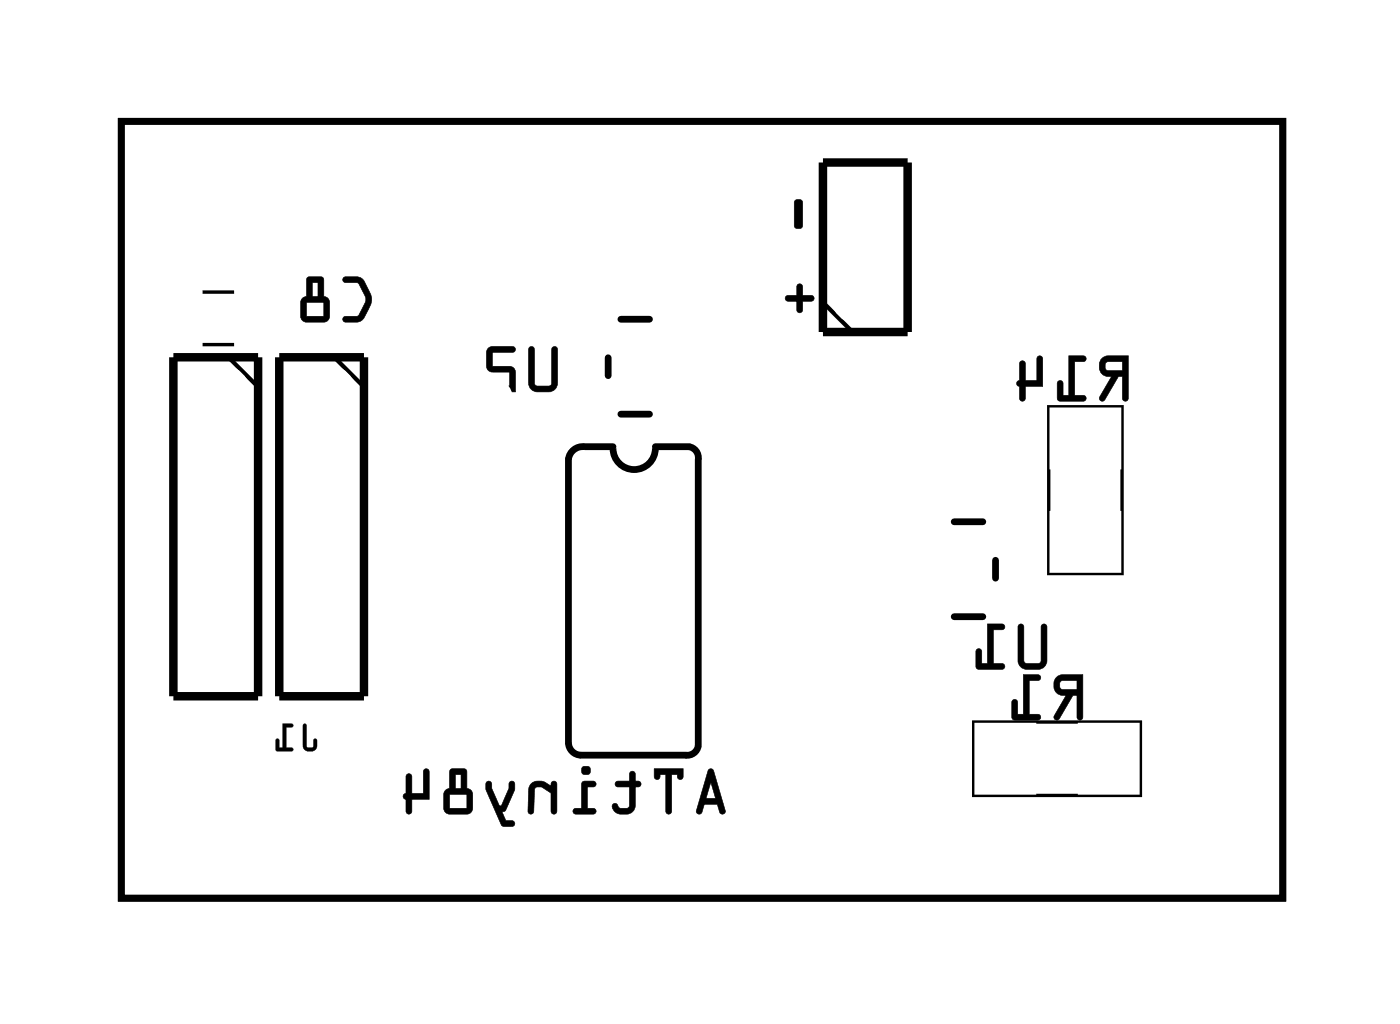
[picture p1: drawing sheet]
<svg xmlns="http://www.w3.org/2000/svg" width="42mm" height="31mm" viewBox="0 0 42 31" stroke-linecap="round" stroke-linejoin="round" font-family="sans-serif">
<path d="M3.6 3.6h34.9v23.3h-34.9zM17.5 13.4h-.2l-.3 .4v8.5l.1 .1 .3 .2h3.2l.3-.1v-.1v-8.6a.33 .33 0 0 0-.2-.4h-1M17.5 13.4h.9M18.2 10.7v.6M18.4 13.4a.64 .64 0 0 0 .6 .7 .64 .64 0 0 0 .7-.7M18.6 12.4h.9M18.6 9.6h.9M28.6 15.6h.9M28.6 18.5h.9M29.9 16.8v.5" fill="none" stroke="#000" stroke-width=".2"/>
<g fill="#000">
<path d="M4.8 8.7h.8v1.7h-.8zM7.5 8.7h.7v1.7h-.7z"/>
<path d="M10.3 8.3v.2h.4l.3 .5-.3 .5h-.4v.1l.1 .1a.6 .6 0 0 0 .7-.6v-.3l-.2-.4-.2-.1zM9.2 8.3v.6l-.2 .2v.4l.2 .2 .6-.1 .1-.1v-.4l-.2-.2v-.6zM9.2 9.1h.5v.4h-.5zM9.4 8.5h.1v.4h-.1z"/>
<path d="M10.3 8.3v.2h.4l.3 .5-.3 .5h-.3a.1 .1 0 0 0-.1 .1 .1 .1 0 0 0 .1 .1l.5-.1 .3-.6-.4-.7zM10.3 8.3h.5l.3 .5a.83 .83 0 0 1-.3 .8h-.4h-.1v-.1h.4l.3-.4v-.2l-.3-.4h-.4zM9.2 8.3v.6l-.2 .2v.5l.2 .1h.6l.1-.2v-.4l-.2-.2v-.6zM9.2 8.3l.5 .1v.5l.2 .2v.4l-.1 .1h-.6l-.2-.1v-.4l.2-.2zM9.2 9.1h.5v.4h-.5zM9.2 9.1v.4h.5v-.4zM9.4 8.5h.1v.4h-.1zM9.4 8.5v.4h.1v-.4z"/>
<path d="M15.9 10.4v1.2l.1 .1h.6l.1-.2v-1.1h-.1l-.1 .1v1l-.4 .1-.1-.1v-1.1zM14.6 10.4v.6l.2 .2h.5v.4h-.6l-.1 .1h.9l-.1-.7h-.6v-.4h.6l.1-.2z"/>
<path d="M15.9 10.4l-.1 1.1 .1 .2 .2 .1 .5-.1 .1-.1v-1.1a.1 .1 0 0 0-.1-.1 .1 .1 0 0 0-.1 .1v1l-.4 .1-.1-.1v-1.1zM15.9 10.4h.1v1.1l.1 .1 .4-.1 .1-1v-.1h.1v1.1l-.1 .2h-.6l-.1-.1zM14.6 10.4v.7l.7 .1v.4h-.6a.1 .1 0 0 0-.1 .1 .1 .1 0 0 0 .1 .1h.8l-.1-.8h-.6v-.4h.6a.1 .1 0 0 0 .1-.1 .1 .1 0 0 0-.1-.1zM14.6 10.4h.8v.2h-.6v.4h.6l.1 .7h-.9l.1-.1h.6v-.5h-.5l-.2-.1z"/>
<path d="M23.9 8.5v.4h-.3h-.1l.1 .1h.3v.3l.1 .1 .1-.1v-.3h.3v-.1h-.3v-.3zM23.8 6v.8l.2 .1 .1-.1v-.7l-.1-.1z"/>
<path d="M23.9 8.5v.4l-.3-.1a.1 .1 0 0 0-.1 .1 .1 .1 0 0 0 .1 .1h.3v.3a.1 .1 0 0 0 .1 .1 .1 .1 0 0 0 .1-.1v-.3h.2a.1 .1 0 0 0 .1-.1 .1 .1 0 0 0-.1-.1l-.2 .1v-.3zM23.9 8.5l.2 .1v.3h.3v.1h-.3v.3l-.1 .1-.1-.1v-.3h-.3v-.1h.3zM23.8 6v.8l.2 .1 .1-.1v-.7l-.1-.1zM23.8 6l.3 .1v.7h-.1h-.2z"/>
<path d="M30.6 18.7l-.1 1.2 .2 .1h.5l.2-.2v-1l-.1-.1-.1 .1v1l-.4 .1-.1-.1v-1zM29.6 18.7v1.2h-.2v-.4l-.1-.1v.6l.8 .1v-.2h-.3v-1h.3v-.1z"/>
<path d="M30.5 18.7v1.1l.1 .2 .2 .1h.4l.2-.2v-1.1a.1 .1 0 0 0-.1-.1 .1 .1 0 0 0-.1 .1v1l-.4 .1-.1-.1v-1zM30.6 18.7l.1 .1v1l.1 .1 .4-.1v-1l.1-.1 .1 .1v1l-.2 .2h-.5l-.1-.1zM29.6 18.7v1.2h-.2v-.4a.1 .1 0 0 0 0-.1 .1 .1 0 0 0-.1 .1v.5l.7 .1a.1 .1 0 0 0 .1-.1 .1 .1 0 0 0-.1-.1h-.2v-1h.2a.1 .1 0 0 0 .1-.1 .1 .1 0 0 0-.1-.1zM29.6 18.7l.5 .1v.1h-.3v1h.3v.1h-.8v-.5h.1v.4h.2z"/>
<path d="M33 10.7a.32 .32 0 0 0 0 .4 .32 .32 0 0 0 .3 .2l-.3 .7h.1l.4-.7h.2v.6l.1 .1v-1.3zM33.2 10.9l.5-.1v.3h-.5zM32 10.7v1.1h-.1v-.3l-.1-.1-.1 .6h.8v-.1l-.3-.1v-1h.3l.1-.1zM30.6 10.8v.6l-.1 .1 .2 .5v-.4h.6v-.8l-.1-.1h-.1v.7h-.4v-.5z"/>
<path d="M33 10.7a.32 .32 0 0 0 0 .4 .32 .32 0 0 0 .3 .2l-.3 .6a.1 .1 0 0 0 0 .1 .1 .1 0 0 0 .1 0l.4-.7h.2l-.1 .6a.1 .1 0 0 0 .1 .1 .1 .1 0 0 0 .1-.1v-1.2h-.6zM33 10.7h.8v1.3l-.1-.1v-.6h-.2l-.4 .7h-.1l.3-.7a.31 .31 0 0 1-.3-.2 .31 .31 0 0 1 0-.4zM33.2 10.9l.5-.1v.3h-.5zM33.2 10.9v.2h.5v-.3zM32 10.7v1.1h-.1v-.3a.1 .1 0 0 0-.1-.1 .1 .1 0 0 0-.1 .1v.5h.8a.1 .1 0 0 0 .1-.1 .1 .1 0 0 0-.1-.1h-.3v-1h.3a.1 .1 0 0 0 .1 0 .1 .1 0 0 0-.1-.1zM32 10.7h.6l-.1 .1h-.3v1.1h.3v.1h-.8l.1-.6 .1 .1v.4h.2zM30.6 10.8v.6a.09 .09 0 0 0-.1 .1 .09 .09 0 0 0 .1 .1v.3a.1 .1 0 0 0 .1 .1 .1 .1 0 0 0 .1-.1l-.1-.3h.6v-.8a.1 .1 0 0 0-.1-.1 .1 .1 0 0 0-.1 .1v.6h-.4v-.5zM30.6 10.8l.1 .1v.5h.4v-.7h.1l.1 .1v.8h-.6v.3v.1l-.2-.5 .1-.1z"/>
<path d="M3.6 3.6v23.3h34.9v-23.3zM3.6 3.6h34.9v23.3h-34.9z"/>
<path d="M9.1 21.7v.7a.22 .22 0 0 0 .2 .1 .22 .22 0 0 0 .2-.1v-.3l-.1 .3h-.2v-.7zM8.5 21.7v.7h-.1l-.1-.3v.4h.5v-.1h-.2v-.6l.2-.1z"/>
<path d="M9.1 21.7v.7a.22 .22 0 0 0 .2 .1 .22 .22 0 0 0 .2-.1v-.3l-.1 .3h-.2v-.7zM9.1 21.7h.1v.7h.2l.1-.3v.3a.21 .21 0 0 1-.2 .1 .21 .21 0 0 1-.2-.1zM8.5 21.7v.7h-.1v-.2l-.1-.1v.4h.5v-.1h-.2v-.6h.2v-.1zM8.5 21.7h.3l-.2 .1v.6h.2v.1h-.5v-.4l.1 .3h.1z"/>
<path d="M21.2 23.1l-.3 1.2 .1 .1 .1-.3h.4l.1 .3h.1l.1-.1-.4-1.2zM21.3 23.4l.2 .5h-.3zM19.6 23l.1 .4 .1-.1v-.1h.2v1.1l.1 .1v-1.2h.2v.1l.1 .1 .1-.4zM18.5 23.4v.2h.4v.5l-.3 .1-.1-.1h-.1a.35 .35 0 0 0 .3 .3 .35 .35 0 0 0 .4-.3v-.5l.1-.1-.1-.1-.1-.3-.1 .1v.2zM17.5 23.4l-.1 .8h-.2v.1l.6 .1v-.1l-.2-.1v-.6h.2l.1-.1zM17.4 23.1a.15 .15 0 0 0 .3 0 .15 .15 0 0 0-.3 0zM15.9 23.5v.2v.7l.1-.1v-.6l.1-.1 .4 .2v.5l.2 .1v-1h-.2v.2l-.3-.2zM14.6 23.4v.3l.4 1 .4 .1v-.2h-.2l-.1-.3h.1l.2-.6v-.2h-.1l-.3 .7-.3-.7zM13.5 23.1v.5l-.2 .2v.5l.2 .1h.6l.1-.2v-.4l-.2-.2v-.5zM13.5 23.8h.5v.4h-.5zM13.7 23.2h.1v.4h-.1zM12.2 23.2v.6l-.1 .1 .2 .5v-.1v-.3h.6v-.9l-.1-.1-.1 .1v.7h-.4v-.6z"/>
<path d="M21.3 23.1l-.4 1.3h.1l.1-.3h.4l.1 .3h.1l.1-.1-.4-1.2zM21.2 23.1h.2l.4 1.2-.1 .1-.1-.1-.1-.2h-.4l-.1 .3-.1-.1zM21.3 23.4l.2 .5h-.3zM21.3 23.4l-.1 .5h.3zM19.6 23v.3a.1 .1 0 0 0 .1 .1 .11 .11 0 0 0 .1-.2h.2v1.1a.1 .1 0 0 0 .1 .1 .1 .1 0 0 0 0-.1v-1.1h.2a.11 .11 0 0 0 0 .2 .11 .11 0 0 0 .2-.1v-.3zM19.6 23h.9l-.1 .4-.1-.2h-.2v1.2l-.1-.1v-1.1h-.2l-.1 .2zM18.5 23.4v.2h.4v.5l-.3 .1-.1-.1h-.1a.21 .21 0 0 0 0 .2 .21 .21 0 0 0 .2 .1h.3l.1-.2 .1-.6a.1 .1 0 0 0 .1-.1 .1 .1 0 0 0-.1-.1v-.2a.1 .1 0 0 0-.1-.1 .1 .1 0 0 0-.1 .1v.2zM18.5 23.4h.4v-.2l.1-.1v.3l.2 .1-.2 .1v.5a.37 .37 0 0 1-.3 .3 .37 .37 0 0 1-.3-.2v-.1l.2 .1h.2l.1-.1v-.5h-.4zM17.5 23.4l-.1 .8h-.1a.1 .1 0 0 0-.1 .1 .1 .1 0 0 0 .1 .1h.5a.1 .1 0 0 0 .1-.1 .1 .1 0 0 0-.1-.1h-.2v-.6h.2a.1 .1 0 0 0 .1-.1 .1 .1 0 0 0-.1-.1zM17.5 23.4l.4 .1-.1 .1h-.2v.6l.2 .1v.1l-.6-.1v-.1h.2zM17.4 23.1a.15 .15 0 0 0 .3 0 .15 .15 0 0 0-.3 0zM17.4 23.1a.15 .15 0 0 1 .3 0 .15 .15 0 0 1-.3 0zM15.9 23.5l-.1 .8a.09 .09 0 0 0 .1 .1 .09 .09 0 0 0 .1-.1v-.6l.2-.1 .3 .2v.5a.1 .1 0 0 0 .1 .1 .1 .1 0 0 0 .1-.1v-.8a.1 .1 0 0 0-.1-.1 .11 .11 0 0 0-.1 .2l-.3-.2zM15.9 23.5l.3-.1 .3 .2 .1-.2h.1v1l-.2-.1v-.5l-.3-.2h-.2v.7l-.1 .1v-.7zM14.6 23.4v.3l.4 1 .3 .1a.1 .1 0 0 0 .1-.1 .1 .1 0 0 0-.1-.1h-.1l-.1-.3h.1l.2-.8a.1 .1 0 0 0-.1-.1 .1 .1 0 0 0 0 .1l-.3 .7-.3-.7zM14.6 23.4l.1 .1 .3 .7 .3-.7h.1v.2l-.2 .6h-.2l.2 .3h.2v.2l-.4-.1-.4-1zM13.5 23.1v.5l-.2 .2v.5l.2 .1h.6l.1-.2v-.4l-.2-.2v-.5zM13.5 23.1h.5v.5l.2 .2v.4l-.1 .2h-.6l-.2-.1v-.5l.2-.2zM13.5 23.8h.5v.4h-.5zM13.5 23.8v.4h.5v-.4zM13.7 23.2h.1v.4h-.1zM13.6 23.2v.4h.2v-.4zM12.2 23.2v.6a.09 .09 0 0 0-.1 .1 .09 .09 0 0 0 .1 .1v.3a.1 .1 0 0 0 .1 .1 .1 .1 0 0 0 .1-.1l-.1-.3h.6v-.9a.1 .1 0 0 0-.1-.1 .1 .1 0 0 0-.1 .1v.7h-.4l.1-.6zM12.2 23.2h.1v.6h.4v-.7h.1h.1v.9l-.6-.1v.4v.1l-.2-.5 .1-.1z"/>
<path d="M31.7 20.3a.32 .32 0 0 0-.1 .4 .32 .32 0 0 0 .4 .1l-.4 .7 .1 .1 .5-.8h.1v.7l.1 .1 .1-1.4zM31.8 20.4h.5v.3h-.5zM30.7 20.2v1.2h-.2v-.4h-.1l-.1 .5 .9 .1v-.2h-.3v-1h.3v-.1z"/>
<path d="M31.7 20.3a.32 .32 0 0 0-.1 .4 .32 .32 0 0 0 .4 .1l-.4 .6a.1 .1 0 0 0 0 .2 .11 .11 0 0 0 .2-.1l.4-.7h.1v.7a.1 .1 0 0 0 .1 .1 .1 .1 0 0 0 .1-.1v-1.3h-.6zM31.7 20.3l.8-.1-.1 1.4-.1-.1v-.7h-.1l-.4 .7h-.2l.4-.7a.31 .31 0 0 1-.4-.1 .31 .31 0 0 1 .1-.4zM31.8 20.4h.5v.3h-.5zM31.8 20.4v.3h.5v-.3zM30.7 20.2v1.2h-.2v-.3a.1 .1 0 0 0-.1-.1 .1 .1 0 0 0-.1 .1l.1 .5h.7a.1 .1 0 0 0 .1-.1 .1 .1 0 0 0-.1-.1h-.2v-1h.2a.1 .1 0 0 0 .1-.1 .1 .1 0 0 0-.1-.1zM30.7 20.2l.5 .1v.1h-.3v1h.3v.2l-.8-.1v-.5h.1v.4h.2z"/>
</g>
<path d="M5.6 8.8h1.9M5.6 10.3h1.9M31.4 12.2h2.2v5h-2.2zM29.2 21.6h5v2.2h-5z" fill="none" stroke="#000" stroke-width=".1"/>
<path d="M5.2 10.7h2.5v10.2h-2.5zM8.4 10.7h2.5v10.2h-2.5zM24.7 4.9h2.5v5.1h-2.5z" fill="none" stroke="#000" stroke-width=".25"/>
<path d="M6.9 10.7l.8 .9M10 10.7l.9 .9M24.7 9.1l.9 .9" fill="none" stroke="#000" stroke-width=".13"/>
<circle cx="12.6" cy="14.1" r=".35" fill="#fff"/>
<circle cx="12.6" cy="14.1" r=".35" fill="none" stroke="#fff" stroke-width=".55"/>
<path d="M19.7 9.8h1.2v.5h-1.2z" fill="#fff"/>
<path d="M19.7 9.8h1.2v.5h-1.2z" fill="none" stroke="#fff" stroke-width=".25"/>
<path d="M19.7 10.7h1.2v.6h-1.2z" fill="#fff"/>
<path d="M19.7 10.7h1.2v.6h-1.2z" fill="none" stroke="#fff" stroke-width=".25"/>
<path d="M19.7 11.7h1.2v.5h-1.2z" fill="#fff"/>
<path d="M19.7 11.7h1.2v.5h-1.2z" fill="none" stroke="#fff" stroke-width=".25"/>
<path d="M17.1 11.7h1.2v.5h-1.2z" fill="#fff"/>
<path d="M17.1 11.7h1.2v.5h-1.2z" fill="none" stroke="#fff" stroke-width=".25"/>
<path d="M17.1 9.8h1.2v.5h-1.2z" fill="#fff"/>
<path d="M17.1 9.8h1.2v.5h-1.2z" fill="none" stroke="#fff" stroke-width=".25"/>
<circle cx="16.3" cy="6.1" r=".64" fill="#fff"/>
<circle cx="16.3" cy="6.1" r=".64" fill="none" stroke="#fff" stroke-width=".75"/>
<circle cx="18.8" cy="6.1" r=".64" fill="#fff"/>
<circle cx="18.8" cy="6.1" r=".64" fill="none" stroke="#fff" stroke-width=".75"/>
<circle cx="21.3" cy="6.1" r=".64" fill="#fff"/>
<circle cx="21.3" cy="6.1" r=".64" fill="none" stroke="#fff" stroke-width=".75"/>
<circle cx="16.3" cy="6.1" r=".64" fill="#fff"/>
<circle cx="16.3" cy="6.1" r=".64" fill="none" stroke="#fff" stroke-width=".75"/>
<circle cx="18.8" cy="6.1" r=".64" fill="#fff"/>
<circle cx="18.8" cy="6.1" r=".64" fill="none" stroke="#fff" stroke-width=".75"/>
<circle cx="21.3" cy="6.1" r=".64" fill="#fff"/>
<circle cx="21.3" cy="6.1" r=".64" fill="none" stroke="#fff" stroke-width=".75"/>
<path d="M7.1 8.6h1.6v1.8h-1.6z" fill="#fff"/>
<path d="M7.1 8.6h1.6v1.8h-1.6z" fill="none" stroke="#fff" stroke-width=".25"/>
<path d="M4.3 8.6h1.6v1.8h-1.6z" fill="#fff"/>
<path d="M4.3 8.6h1.6v1.8h-1.6z" fill="none" stroke="#fff" stroke-width=".25"/>
<circle cx="14.7" cy="11.9" r=".35" fill="#fff"/>
<circle cx="14.7" cy="11.9" r=".35" fill="none" stroke="#fff" stroke-width=".55"/>
<circle cx="22.3" cy="12.9" r=".35" fill="#fff"/>
<circle cx="22.3" cy="12.9" r=".35" fill="none" stroke="#fff" stroke-width=".55"/>
<circle cx="35.1" cy="9.1" r=".55" fill="#fff"/>
<circle cx="35.1" cy="9.1" r=".55" fill="none" stroke="#fff" stroke-width=".65" stroke-linecap="butt"/>
<circle cx="35.1" cy="11.1" r=".55" fill="#fff"/>
<circle cx="35.1" cy="11.1" r=".55" fill="none" stroke="#fff" stroke-width=".65" stroke-linecap="butt"/>
<circle cx="35.1" cy="13.1" r=".55" fill="#fff"/>
<circle cx="35.1" cy="13.1" r=".55" fill="none" stroke="#fff" stroke-width=".65" stroke-linecap="butt"/>
<circle cx="15.7" cy="25.9" r=".35" fill="#fff"/>
<circle cx="15.7" cy="25.9" r=".35" fill="none" stroke="#fff" stroke-width=".55"/>
<circle cx="37.6" cy="20.6" r=".35" fill="#fff"/>
<circle cx="37.6" cy="20.6" r=".35" fill="none" stroke="#fff" stroke-width=".55"/>
<circle cx="36.3" cy="25" r=".95" fill="#fff"/>
<circle cx="36.3" cy="25" r=".95" fill="none" stroke="#fff" stroke-width="1.1" stroke-linecap="butt"/>
<circle cx="35.1" cy="6.9" r=".65" fill="#fff"/>
<circle cx="35.1" cy="6.9" r=".65" fill="none" stroke="#fff" stroke-width=".55"/>
<circle cx="35.1" cy="15.3" r=".65" fill="#fff"/>
<circle cx="35.1" cy="15.3" r=".65" fill="none" stroke="#fff" stroke-width=".55"/>
<circle cx="36.3" cy="18.6" r=".95" fill="#fff"/>
<circle cx="36.3" cy="18.6" r=".95" fill="none" stroke="#fff" stroke-width="1.1" stroke-linecap="butt"/>
<circle cx="12.5" cy="20.6" r=".35" fill="#fff"/>
<circle cx="12.5" cy="20.6" r=".35" fill="none" stroke="#fff" stroke-width=".55"/>
<circle cx="19.5" cy="16.9" r=".35" fill="#fff"/>
<circle cx="19.5" cy="16.9" r=".35" fill="none" stroke="#fff" stroke-width=".55"/>
<circle cx="26.5" cy="22.7" r=".35" fill="#fff"/>
<circle cx="26.5" cy="22.7" r=".35" fill="none" stroke="#fff" stroke-width=".55"/>
<circle cx="24.5" cy="18.3" r=".35" fill="#fff"/>
<circle cx="24.5" cy="18.3" r=".35" fill="none" stroke="#fff" stroke-width=".55"/>
<circle cx="4.5" cy="22.9" r=".35" fill="#fff"/>
<circle cx="4.5" cy="22.9" r=".35" fill="none" stroke="#fff" stroke-width=".55"/>
<circle cx="29.7" cy="12.9" r=".35" fill="#fff"/>
<circle cx="29.7" cy="12.9" r=".35" fill="none" stroke="#fff" stroke-width=".55"/>
<path d="M29.3 21.8h1.6v1.9h-1.6z" fill="#fff"/>
<path d="M29.3 21.8h1.6v1.9h-1.6z" fill="none" stroke="#fff" stroke-width=".25"/>
<path d="M32.4 21.8h1.6v1.9h-1.6z" fill="#fff"/>
<path d="M32.4 21.8h1.6v1.9h-1.6z" fill="none" stroke="#fff" stroke-width=".25"/>
<path d="M27.1 17.7h1.2v.6h-1.2z" fill="#fff"/>
<path d="M27.1 17.7h1.2v.6h-1.2z" fill="none" stroke="#fff" stroke-width=".25"/>
<path d="M27.1 16.8h1.2v.5h-1.2z" fill="#fff"/>
<path d="M27.1 16.8h1.2v.5h-1.2z" fill="none" stroke="#fff" stroke-width=".25"/>
<path d="M27.1 15.8h1.2v.6h-1.2z" fill="#fff"/>
<path d="M27.1 15.8h1.2v.6h-1.2z" fill="none" stroke="#fff" stroke-width=".25"/>
<path d="M29.7 15.8h1.2v.6h-1.2z" fill="#fff"/>
<path d="M29.7 15.8h1.2v.6h-1.2z" fill="none" stroke="#fff" stroke-width=".25"/>
<path d="M29.7 17.7h1.2v.6h-1.2z" fill="#fff"/>
<path d="M29.7 17.7h1.2v.6h-1.2z" fill="none" stroke="#fff" stroke-width=".25"/>
<path d="M21.3 13.9h2v.6h-2z" fill="#fff"/>
<path d="M21.3 13.9h2v.6h-2z" fill="none" stroke="#fff" stroke-width=".25"/>
<path d="M21.3 15.1h2v.7h-2z" fill="#fff"/>
<path d="M21.3 15.1h2v.7h-2z" fill="none" stroke="#fff" stroke-width=".25"/>
<path d="M21.3 16.4h2v.7h-2z" fill="#fff"/>
<path d="M21.3 16.4h2v.7h-2z" fill="none" stroke="#fff" stroke-width=".25"/>
<path d="M21.3 17.7h2v.6h-2z" fill="#fff"/>
<path d="M21.3 17.7h2v.6h-2z" fill="none" stroke="#fff" stroke-width=".25"/>
<path d="M21.3 19h2v.6h-2z" fill="#fff"/>
<path d="M21.3 19h2v.6h-2z" fill="none" stroke="#fff" stroke-width=".25"/>
<path d="M21.3 20.2h2v.7h-2z" fill="#fff"/>
<path d="M21.3 20.2h2v.7h-2z" fill="none" stroke="#fff" stroke-width=".25"/>
<path d="M21.3 21.5h2v.7h-2z" fill="#fff"/>
<path d="M21.3 21.5h2v.7h-2z" fill="none" stroke="#fff" stroke-width=".25"/>
<path d="M14.7 21.5h2v.7h-2z" fill="#fff"/>
<path d="M14.7 21.5h2v.7h-2z" fill="none" stroke="#fff" stroke-width=".25"/>
<path d="M14.7 20.2h2v.7h-2z" fill="#fff"/>
<path d="M14.7 20.2h2v.7h-2z" fill="none" stroke="#fff" stroke-width=".25"/>
<path d="M14.7 19h2v.6h-2z" fill="#fff"/>
<path d="M14.7 19h2v.6h-2z" fill="none" stroke="#fff" stroke-width=".25"/>
<path d="M14.7 17.7h2v.6h-2z" fill="#fff"/>
<path d="M14.7 17.7h2v.6h-2z" fill="none" stroke="#fff" stroke-width=".25"/>
<path d="M14.7 16.4h2v.7h-2z" fill="#fff"/>
<path d="M14.7 16.4h2v.7h-2z" fill="none" stroke="#fff" stroke-width=".25"/>
<path d="M14.7 15.1h2v.7h-2z" fill="#fff"/>
<path d="M14.7 15.1h2v.7h-2z" fill="none" stroke="#fff" stroke-width=".25"/>
<path d="M14.7 13.9h2v.6h-2z" fill="#fff"/>
<path d="M14.7 13.9h2v.6h-2z" fill="none" stroke="#fff" stroke-width=".25"/>
<circle cx="25.9" cy="8.7" r=".74" fill="#fff"/>
<circle cx="25.9" cy="8.7" r=".74" fill="none" stroke="#fff" stroke-width=".76" stroke-linecap="butt"/>
<circle cx="25.9" cy="6.1" r=".74" fill="#fff"/>
<circle cx="25.9" cy="6.1" r=".74" fill="none" stroke="#fff" stroke-width=".76" stroke-linecap="butt"/>
<circle cx="6.5" cy="12" r=".74" fill="#fff"/>
<circle cx="6.5" cy="12" r=".74" fill="none" stroke="#fff" stroke-width=".76" stroke-linecap="butt"/>
<circle cx="6.5" cy="14.5" r=".74" fill="#fff"/>
<circle cx="6.5" cy="14.5" r=".74" fill="none" stroke="#fff" stroke-width=".76" stroke-linecap="butt"/>
<circle cx="6.5" cy="17.1" r=".74" fill="#fff"/>
<circle cx="6.5" cy="17.1" r=".74" fill="none" stroke="#fff" stroke-width=".76" stroke-linecap="butt"/>
<circle cx="6.5" cy="19.6" r=".74" fill="#fff"/>
<circle cx="6.5" cy="19.6" r=".74" fill="none" stroke="#fff" stroke-width=".76" stroke-linecap="butt"/>
<circle cx="9.6" cy="12" r=".74" fill="#fff"/>
<circle cx="9.6" cy="12" r=".74" fill="none" stroke="#fff" stroke-width=".76" stroke-linecap="butt"/>
<circle cx="9.6" cy="14.5" r=".74" fill="#fff"/>
<circle cx="9.6" cy="14.5" r=".74" fill="none" stroke="#fff" stroke-width=".76" stroke-linecap="butt"/>
<circle cx="9.6" cy="17.1" r=".74" fill="#fff"/>
<circle cx="9.6" cy="17.1" r=".74" fill="none" stroke="#fff" stroke-width=".76" stroke-linecap="butt"/>
<circle cx="9.6" cy="19.6" r=".74" fill="#fff"/>
<circle cx="9.6" cy="19.6" r=".74" fill="none" stroke="#fff" stroke-width=".76" stroke-linecap="butt"/>
<path d="M28.4 6.2h1.4v1.4h-1.4z" fill="#fff"/>
<path d="M28.4 6.2h1.4v1.4h-1.4z" fill="none" stroke="#fff" stroke-width=".76" stroke-linecap="butt"/>
<circle cx="29.1" cy="6.9" r=".7" fill="#fff"/>
<circle cx="29.1" cy="6.9" r=".7" fill="none" stroke="#fff" stroke-width=".76" stroke-linecap="butt"/>
<circle cx="31.7" cy="6.9" r=".7" fill="#fff"/>
<circle cx="31.7" cy="6.9" r=".7" fill="none" stroke="#fff" stroke-width=".76" stroke-linecap="butt"/>
<path d="M28.4 6.2h1.4v1.4h-1.4z" fill="#fff"/>
<path d="M28.4 6.2h1.4v1.4h-1.4z" fill="none" stroke="#fff" stroke-width=".76" stroke-linecap="butt"/>
<circle cx="29.1" cy="6.9" r=".7" fill="#fff"/>
<circle cx="29.1" cy="6.9" r=".7" fill="none" stroke="#fff" stroke-width=".76" stroke-linecap="butt"/>
<circle cx="31.7" cy="6.9" r=".7" fill="#fff"/>
<circle cx="31.7" cy="6.9" r=".7" fill="none" stroke="#fff" stroke-width=".76" stroke-linecap="butt"/>
<path d="M10.4 6.2h1.4v1.4h-1.4z" fill="#fff"/>
<path d="M10.4 6.2h1.4v1.4h-1.4z" fill="none" stroke="#fff" stroke-width=".76" stroke-linecap="butt"/>
<circle cx="11.1" cy="6.9" r=".7" fill="#fff"/>
<circle cx="11.1" cy="6.9" r=".7" fill="none" stroke="#fff" stroke-width=".76" stroke-linecap="butt"/>
<circle cx="13.7" cy="6.9" r=".7" fill="#fff"/>
<circle cx="13.7" cy="6.9" r=".7" fill="none" stroke="#fff" stroke-width=".76" stroke-linecap="butt"/>
<path d="M10.4 6.2h1.4v1.4h-1.4z" fill="#fff"/>
<path d="M10.4 6.2h1.4v1.4h-1.4z" fill="none" stroke="#fff" stroke-width=".76" stroke-linecap="butt"/>
<circle cx="11.1" cy="6.9" r=".7" fill="#fff"/>
<circle cx="11.1" cy="6.9" r=".7" fill="none" stroke="#fff" stroke-width=".76" stroke-linecap="butt"/>
<circle cx="13.7" cy="6.9" r=".7" fill="#fff"/>
<circle cx="13.7" cy="6.9" r=".7" fill="none" stroke="#fff" stroke-width=".76" stroke-linecap="butt"/>
<path d="M4.6 6.2h1.4v1.4h-1.4z" fill="#fff"/>
<path d="M4.6 6.2h1.4v1.4h-1.4z" fill="none" stroke="#fff" stroke-width=".76" stroke-linecap="butt"/>
<circle cx="5.3" cy="6.9" r=".7" fill="#fff"/>
<circle cx="5.3" cy="6.9" r=".7" fill="none" stroke="#fff" stroke-width=".76" stroke-linecap="butt"/>
<circle cx="7.9" cy="6.9" r=".7" fill="#fff"/>
<circle cx="7.9" cy="6.9" r=".7" fill="none" stroke="#fff" stroke-width=".76" stroke-linecap="butt"/>
<path d="M4.6 6.2h1.4v1.4h-1.4z" fill="#fff"/>
<path d="M4.6 6.2h1.4v1.4h-1.4z" fill="none" stroke="#fff" stroke-width=".76" stroke-linecap="butt"/>
<circle cx="5.3" cy="6.9" r=".7" fill="#fff"/>
<circle cx="5.3" cy="6.9" r=".7" fill="none" stroke="#fff" stroke-width=".76" stroke-linecap="butt"/>
<circle cx="7.9" cy="6.9" r=".7" fill="#fff"/>
<circle cx="7.9" cy="6.9" r=".7" fill="none" stroke="#fff" stroke-width=".76" stroke-linecap="butt"/>
<path d="M31.6 12.3h1.9v1.6h-1.9z" fill="#fff"/>
<path d="M31.6 12.3h1.9v1.6h-1.9z" fill="none" stroke="#fff" stroke-width=".25"/>
<path d="M31.6 15.4h1.9v1.6h-1.9z" fill="#fff"/>
<path d="M31.6 15.4h1.9v1.6h-1.9z" fill="none" stroke="#fff" stroke-width=".25"/>
</svg>
